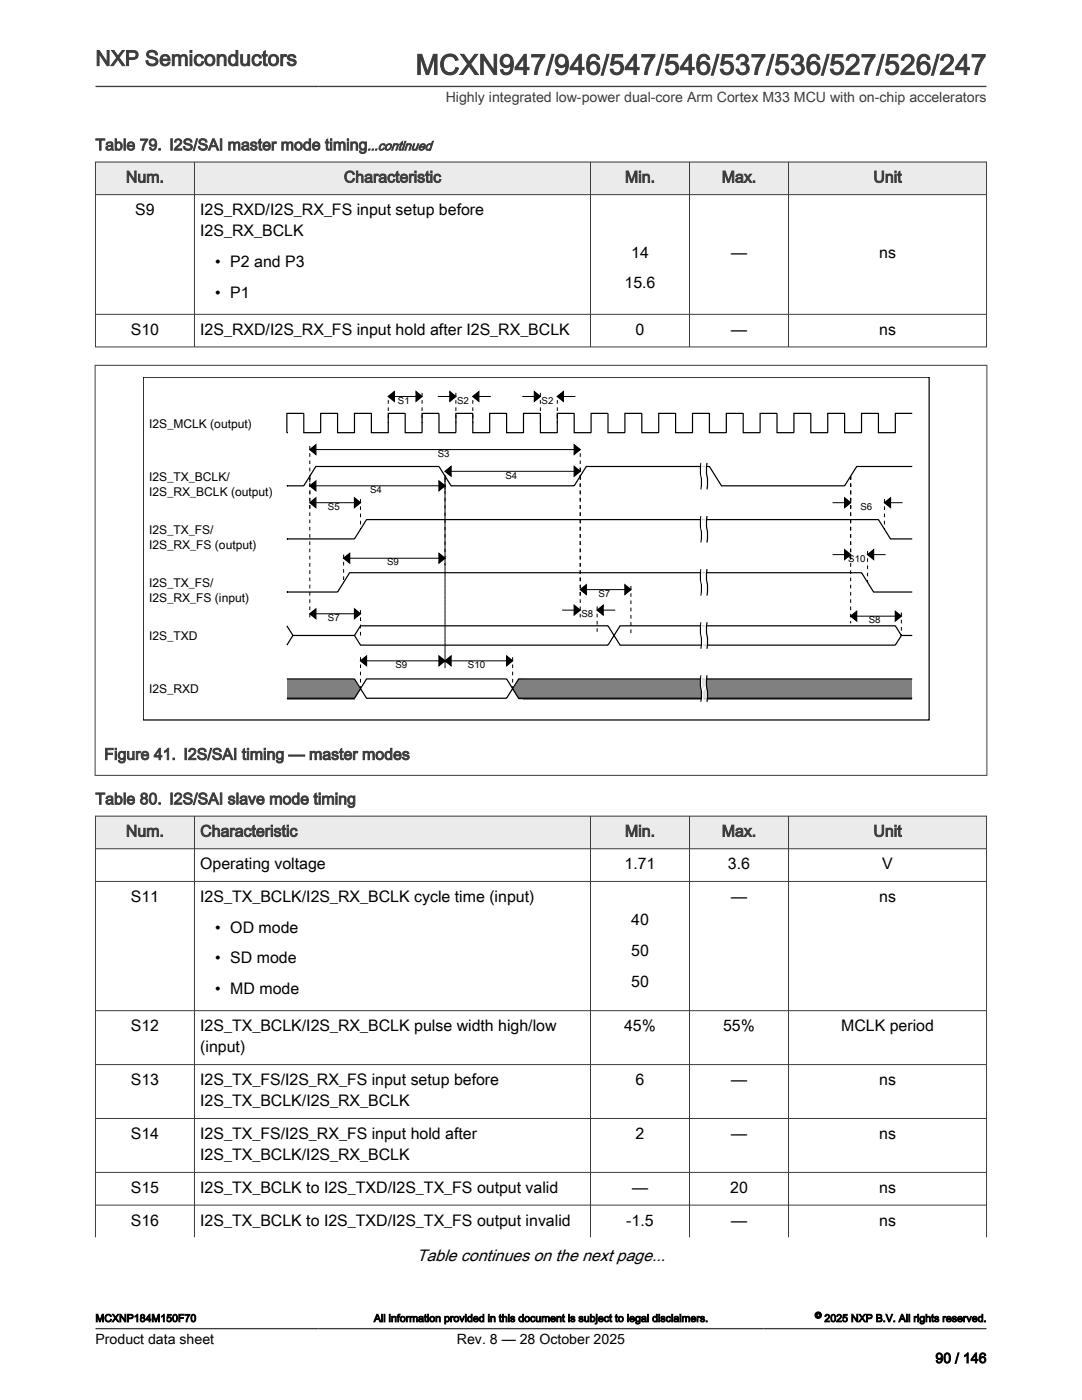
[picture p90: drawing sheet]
<svg xmlns="http://www.w3.org/2000/svg" width="216mm" height="279mm" viewBox="0 0 216 279" stroke-linecap="round" stroke-linejoin="round" font-family="sans-serif">
<defs><g id="words">
<text font-size="5.6" fill="#3c3c3c" x="82.9" y="14.9">MCXN947/946/547/546/537/536/527/526/247</text>
<text font-size="4.2" fill="#3c3c3c" x="19" y="13.1">NXP Semiconductors</text>
<text font-size="3.3" x="83.2" y="251.6">Table continues on the next page...</text>
<g font-size="3.2" fill="#3c3c3c">
<text x="19" y="30">Table 79. I2S/SAI master mode timing</text>
<text x="25.1" y="36.4">Num.</text>
<text x="68.6" y="36.4">Characteristic</text>
<text x="124.7" y="36.4">Min.</text>
<text x="144" y="36.4">Max.</text>
<text x="174.3" y="36.4">Unit</text>
<text x="20.8" y="151.6">Figure 41. I2S/SAI timing — master modes</text>
<text x="19" y="160.5">Table 80. I2S/SAI slave mode timing</text>
<text x="25.1" y="166.9">Num.</text>
<text x="40" y="166.9">Characteristic</text>
<text x="124.7" y="166.9">Min.</text>
<text x="144" y="166.9">Max.</text>
<text x="174.3" y="166.9">Unit</text>
</g>
<g font-size="3.2">
<text x="27" y="42.9">S9</text>
<text x="40" y="42.9">I2S_RXD/I2S_RX_FS input setup before</text>
<text x="40" y="47.2">I2S_RX_BCLK</text>
<text x="43" y="53.3">• P2 and P3</text>
<text x="125.9" y="51.4">14</text>
<text x="145.9" y="51.4">—</text>
<text x="175.4" y="51.4">ns</text>
<text x="43" y="59.4">• P1</text>
<text x="124.6" y="57.5">15.6</text>
<text x="26.1" y="66.8">S10</text>
<text x="40" y="66.8">I2S_RXD/I2S_RX_FS input hold after I2S_RX_BCLK</text>
<text x="126.8" y="66.8">0</text>
<text x="145.9" y="66.8">—</text>
<text x="175.4" y="66.8">ns</text>
<text x="40" y="173.5">Operating voltage</text>
<text x="124.6" y="173.5">1.71</text>
<text x="145.3" y="173.5">3.6</text>
<text x="176" y="173.5">V</text>
<text x="26.1" y="180">S11</text>
<text x="40" y="180">I2S_TX_BCLK/I2S_RX_BCLK cycle time (input)</text>
<text x="145.9" y="180">—</text>
<text x="175.4" y="180">ns</text>
<text x="125.9" y="184.7">40</text>
<text x="43" y="186.1">• OD mode</text>
<text x="125.9" y="190.8">50</text>
<text x="43" y="192.3">• SD mode</text>
<text x="125.9" y="196.9">50</text>
<text x="43" y="198.4">• MD mode</text>
<text x="26.1" y="205.8">S12</text>
<text x="40" y="205.8">I2S_TX_BCLK/I2S_RX_BCLK pulse width high/low</text>
<text x="124.5" y="205.8">45%</text>
<text x="144.3" y="205.8">55%</text>
<text x="167.8" y="205.8">MCLK period</text>
<text x="40" y="210">(input)</text>
<text x="26.1" y="216.5">S13</text>
<text x="40" y="216.5">I2S_TX_FS/I2S_RX_FS input setup before</text>
<text x="40" y="220.8">I2S_TX_BCLK/I2S_RX_BCLK</text>
<text x="126.8" y="216.5">6</text>
<text x="145.9" y="216.5">—</text>
<text x="175.4" y="216.5">ns</text>
<text x="26.1" y="227.3">S14</text>
<text x="40" y="227.3">I2S_TX_FS/I2S_RX_FS input hold after</text>
<text x="126.8" y="227.3">2</text>
<text x="145.9" y="227.3">—</text>
<text x="175.4" y="227.3">ns</text>
<text x="40" y="231.5">I2S_TX_BCLK/I2S_RX_BCLK</text>
<text x="26.1" y="238.1">S15</text>
<text x="40" y="238.1">I2S_TX_BCLK to I2S_TXD/I2S_TX_FS output valid</text>
<text x="126.1" y="238.1">—</text>
<text x="145.7" y="238.1">20</text>
<text x="175.4" y="238.1">ns</text>
<text x="26.1" y="244.6">S16</text>
<text x="40" y="244.6">I2S_TX_BCLK to I2S_TXD/I2S_TX_FS output invalid</text>
<text x="125" y="244.6">-1.5</text>
<text x="145.9" y="244.6">—</text>
<text x="175.4" y="244.6">ns</text>
</g>
<text font-size="2.8" fill="#3c3c3c" x="88.9" y="20.4">Highly integrated low-power dual-core Arm Cortex M33 MCU with on-chip accelerators</text>
<g font-size="2.8">
<text x="19" y="268.1">Product data sheet</text>
<text x="91.2" y="268.1">Rev. 8 — 28 October 2025</text>
<text x="186.6" y="272">90 / 146</text>
</g>
<text font-size="2.6" fill="#3c3c3c" x="73.3" y="30">...continued</text>
<g font-size="2.4">
<text x="29.8" y="85.4">I2S_MCLK (output)</text>
<text x="29.8" y="96">I2S_TX_BCLK/</text>
<text x="29.8" y="99">I2S_RX_BCLK (output)</text>
<text x="29.8" y="106.6">I2S_TX_FS/</text>
<text x="29.8" y="109.6">I2S_RX_FS (output)</text>
<text x="29.8" y="117.2">I2S_TX_FS/</text>
<text x="29.8" y="120.2">I2S_RX_FS (input)</text>
<text x="29.8" y="127.8">I2S_TXD</text>
<text x="29.8" y="138.4">I2S_RXD</text>
</g>
<g font-size="2.1">
<text x="19" y="263.8">MCXNP184M150F70</text>
<text x="74.6" y="263.8">All information provided in this document is subject to legal disclaimers.</text>
<text x="164.5" y="263.8">2025 NXP B.V. All rights reserved.</text>
</g>
<g font-size="1.9">
<text x="79.4" y="80.6">S1</text>
<text x="91.2" y="80.6">S2</text>
<text x="108.1" y="80.6">S2</text>
<text x="87.4" y="91.2">S3</text>
<text x="100.8" y="95.5">S4</text>
<text x="65.4" y="101.8">S5</text>
<text x="73.9" y="98.4">S4</text>
<text x="171.7" y="101.8">S6</text>
<text x="77.2" y="112.9">S9</text>
<text x="169.3" y="112.1">S10</text>
<text x="119.4" y="119.1">S7</text>
<text x="65.4" y="123.9">S7</text>
<text x="116" y="123.2">S8</text>
<text x="173.4" y="124.4">S8</text>
<text x="78.9" y="133.3">S9</text>
<text x="93.4" y="133.3">S10</text>
</g>
<text font-size="1.8" x="162.6" y="263.1">©</text>
</g></defs>
<path d="M19 32.3h177.8v6.5h-177.8z" fill-rule="evenodd" fill="#ebebeb"/>
<path d="M19 32.3h177.9M19 38.8h177.9M19 32.3v37M38.8 32.3v37M117.8 32.3v37M137.6 32.3v37M157.3 32.3v37M196.8 32.3v37M19 69.2h177.9M19 62.7h177.9" fill="none" stroke="#3c3c3c" stroke-width=".2"/>
<path d="M28.6 75.3h156.8v68.4h-156.8z" fill="none" stroke="#000" stroke-width=".24"/>
<g fill="#808080">
<path d="M57.2 135.5h3.4v4.1h-3.4z"/>
<path d="M60.6 135.5h3.4v4.1h-3.4z"/>
<path d="M64 135.5h3.4v4.1h-3.4z"/>
<path d="M67.4 135.5h3.3v4.1h-3.3z"/>
<path d="M70.7 135.5l1.2 2.2-1.2 1.9z"/>
<path d="M103.5 135.5h1v4.1h-1l-1.2-1.9z"/>
<path d="M104.5 135.5h3.3v4.1h-3.3z"/>
<path d="M107.8 135.5h3.4v4.1h-3.4z"/>
<path d="M111.2 135.5h3.4v4.1h-3.4z"/>
<path d="M114.6 135.5h3.3v4.1h-3.3z"/>
<path d="M117.9 135.5h3.4v4.1h-3.4z"/>
<path d="M121.3 135.5h3.4v4.1h-3.4z"/>
<path d="M124.7 135.5h3.4v4.1h-3.4z"/>
<path d="M128.1 135.5h3.3v4.1h-3.3z"/>
<path d="M131.4 135.5h3.4v4.1h-3.4z"/>
<path d="M134.8 135.5h3.4v4.1h-3.4z"/>
<path d="M138.2 135.5h3.4v4.1h-3.4z"/>
<path d="M141.6 135.5h3.3v4.1h-3.3z"/>
<path d="M144.9 135.5h3.4v4.1h-3.4z"/>
<path d="M148.3 135.5h3.4v4.1h-3.4z"/>
<path d="M151.7 135.5h3.3v4.1h-3.3z"/>
<path d="M155 135.5h3.4v4.1h-3.4z"/>
<path d="M158.4 135.5h3.4v4.1h-3.4z"/>
<path d="M161.8 135.5h3.4v4.1h-3.4z"/>
<path d="M165.2 135.5h3.3v4.1h-3.3z"/>
<path d="M168.5 135.5h3.4v4.1h-3.4z"/>
<path d="M171.9 135.5h3.4v4.1h-3.4z"/>
<path d="M175.3 135.5h3.4v4.1h-3.4z"/>
<path d="M178.7 135.5h3.3v4.1h-3.3z"/>
</g>
<g fill="none" stroke="#000" stroke-width=".24">
<path d="M77.5 79.1l1.2-.9v1.9zM83 78.2l1.2 .9-1.2 1zM89.8 78.2l1.2 .9-1.2 1zM94.3 79.1l1.2-.9v1.9zM106.6 78.2l1.2 .9-1.2 1zM111.2 79.1l1.2-.9v1.9zM57.2 86.4h.1M57.2 97h.1M61.8 89.7l1.2-.9v1.9zM61.8 97l1.2-1v1.9zM70.7 99.4l1.2 .9-1.2 1zM87.6 96l1.2 1-1.2 .9z"/>
<path d="M88.8 94.1l1.2-1v1.9zM114.6 88.8l1.2 .9-1.2 1zM114.6 93.1l1.2 1-1.2 .9zM139.9 92.4l-.1 1.2 .2 2.3-.1 1.8M141.1 92.4l-.1 1.7 .2 1.8-.1 1.8M168.5 99.4l1.2 .9-1.2 1zM182 82.5h-3.3v3.9h-3.4v-3.9h-3.4v3.9h-3.4v-3.9h-3.3v3.9h-3.4v-3.9h-3.4v3.9h-3.4v-3.9h-3.3v3.9h-3.4v-3.9h-3.4v3.9h-3.3v-3.9h-3.4v3.9h-3.4v-3.9h-3.4v3.9h-3.3v-3.9h-3.4v3.9h-3.4v-3.9h-3.4v3.9h-3.3v-3.9h-3.4v3.9h-3.4v-3.9h-3.3v3.9h-3.4v-3.9h-3.4v3.9h-3.4v-3.9h-3.3v3.9h-3.4v-3.9h-3.4v3.9h-3.4v-3.9h-3.3v3.9h-3.4v-3.9h-3.4v3.9h-3.3v-3.9h-3.4v3.9h-3.4v-3.9h-3.4v3.9M182 93.1h-11.1l-2.4 3.9h-24.5l-2.4-3.9h-24.6l-2.4 3.9h-24.6l-2.4-3.9h-24.6l-2.4 3.9h-3.4M57.2 107.6h.1M57.2 107.6h13.5l2.4-3.9h102.2l2.4 3.9h4.3M57.2 118.2h.1M57.2 118.2h10.2l2.4-3.9h102.1l2.4 3.9h7.7"/>
<path d="M61.8 100.3l1.2-.9v1.9zM68.6 111.4l1.2-1v2zM87.6 110.4l1.2 1-1.2 1zM115.8 117.7l1.2-1v1.9zM124.7 116.7l1.2 1-1.2 .9zM139.9 103l-.1 1.2 .2 2.3-.1 1.8M139.9 113.6l-.1 1.2 .2 2.3-.1 1.8M141.1 103l-.1 1.2 .2 2.3-.1 1.8M141.1 113.6l-.1 1.2 .2 2.3-.1 1.8M168.5 109.7l1.2 1-1.2 .9zM173.1 110.7l1.2-1v1.9zM176.5 100.3l1.2-.9v1.9z"/>
<path d="M57.2 135.5h13.5l2.4 3.9h28l2.4-3.9h78.5M57.2 139.4h13.5l2.4-3.9h28l2.4 3.9h78.5M57.2 124.9l1.2 1.9M61.8 122.5l1.2-1v2zM70.7 126.8h-12.3l-1.2 2M70.7 126.8l1.2 2h49.4l2.4-3.9h55l1.2 1.9M70.7 126.8l1.2-1.9h49.4l2.4 3.9h55l1.2-2h2.1M70.7 121.5l1.2 1-1.2 1zM71.9 131.9l1.2-1v1.9zM87.6 130.9l1.2 1-1.2 .9zM88.8 131.9l1.2-1v1.9zM101.1 130.9l1.2 1-1.2 .9z"/>
<path d="M114.6 120.8l1.2 1-1.2 .9zM119.2 121.8l1.2-1v1.9zM139.9 124.2l-.1 1.2 .2 2.3-.1 1.8M139.9 134.8l-.1 1.2 .2 2.3-.1 1.8M141.1 124.2l-.1 1.2 .2 2.3-.1 1.8M141.1 134.8l-.1 1.2 .2 2.3-.1 1.8M169.7 123l1.2-1v1.9zM178.7 122l1.2 1-1.2 .9z"/>
</g>
<g fill="#000">
<path d="M77.5 79.1l1.2-.9v1.9zM83 78.2l1.2 .9-1.2 1zM89.8 78.2l1.2 .9-1.2 1zM94.3 79.1l1.2-.9v1.9zM106.6 78.2l1.2 .9-1.2 1zM111.2 79.1l1.2-.9v1.9zM61.8 89.7l1.2-.9v1.9zM61.8 97l1.2-1v1.9zM87.6 96l1.2 1-1.2 .9zM88.8 94.1l1.2-1v1.9zM114.6 88.8l1.2 .9-1.2 1zM114.6 93.1l1.2 1-1.2 .9z"/>
<path d="M61.8 100.3l1.2-.9v1.9zM68.6 111.4l1.2-1v2zM70.7 99.4l1.2 .9-1.2 1zM87.6 110.4l1.2 1-1.2 1zM115.8 117.7l1.2-1v1.9zM124.7 116.7l1.2 1-1.2 .9zM168.5 99.4l1.2 .9-1.2 1zM168.5 109.7l1.2 1-1.2 .9zM173.1 110.7l1.2-1v1.9zM176.5 100.3l1.2-.9v1.9zM61.8 122.5l1.2-1v2zM70.7 121.5l1.2 1-1.2 1z"/>
<path d="M71.9 131.9l1.2-1v1.9zM87.6 130.9l1.2 1-1.2 .9zM88.8 131.9l1.2-1v1.9zM101.1 130.9l1.2 1-1.2 .9zM114.6 120.8l1.2 1-1.2 .9zM119.2 121.8l1.2-1v1.9zM169.7 123l1.2-1v1.9zM178.7 122l1.2 1-1.2 .9z"/>
</g>
<g fill="none" stroke="#000" stroke-width=".2" stroke-dasharray=".7 .7" stroke-linecap="butt">
<path d="M77.5 79.8v4.6M84.2 78.4v6M91 78.4v6M94.3 79.8v4.6M107.8 78.4v6M111.2 79.8v4.6M61.8 95v6.8M61.8 95v28.9M61.8 89v6M61.8 96.2v-1.2M71.9 99.6v6M88.8 94.8v.2"/>
<path d="M88.8 95v17.9M88.8 95v38.3M88.8 97.7v-2.7M115.8 90.4v4.6M115.8 93.3v1.7M115.8 95v24.1M115.8 95v28.2M169.7 95v29.4M169.7 95v6.8M169.7 95v17.1M176.5 99.6v6M68.6 110.7v5.5"/>
<path d="M125.9 116.9v9.9M173.1 110v6.2M71.9 121.8v5M71.9 131.2v6.2M88.8 132.6v-37.6M102.3 131.2v6.2M119.2 121v5.8M179.9 122.2v4.6"/>
</g>
<g fill="none" stroke="#000" stroke-width=".2">
<path d="M77.5 79.1h6.7M87.4 79.1h3.6M94.3 79.1h3.7M104.2 79.1h3.6M111.2 79.1h3.6M61.8 89.7h54M61.8 97h27M88.8 94.1h27M61.8 100.3h10.1M68.6 111.4h20.2M115.8 117.7h10.1M166.1 100.3h3.6"/>
<path d="M166.1 110.7h3.6M173.1 110.7h3.6M176.5 100.3h3.6M61.8 122.5h10.1M71.9 131.9h30.4M112.2 121.8h3.6M119.2 121.8h3.6M169.7 123h10.2"/>
</g>
<g fill="none" stroke="#fff" stroke-width=".24">
<path d="M140.1 92.4l-.1 1.2 .2 2.3-.1 1.8M140.4 92.4l-.2 1.2 .3 2.3-.1 1.8M140.6 92.4l-.1 1.2 .2 2.3-.1 1.8M140.8 92.4l-.1 1.2 .2 2.3-.1 1.8M140.1 103l-.1 1.2 .2 2.3-.1 1.8M140.1 113.6l-.1 1.2 .2 2.3-.1 1.8M140.4 103l-.2 1.2 .3 2.3-.1 1.8M140.4 113.6l-.2 1.2 .3 2.3-.1 1.8M140.6 103l-.1 1.2 .2 2.3-.1 1.8M140.6 113.6l-.1 1.2 .2 2.3-.1 1.8M140.8 103l-.1 1.2 .2 2.3-.1 1.8M140.8 113.6l-.1 1.2 .2 2.3-.1 1.8"/>
<path d="M140.1 124.2l-.1 1.7 .2 2.3-.1 1.3M140.1 134.8l-.1 1.2 .2 2.3-.1 1.8M140.4 124.2l-.2 1.2 .3 2.3-.1 1.8M140.4 134.8l-.2 1.2 .3 2.3-.1 1.8M140.6 124.2l-.1 1.2 .2 2.3-.1 1.8M140.6 134.8l-.1 1.2 .2 2.3-.1 1.8M140.8 124.2l-.1 1.7 .2 2.3-.1 1.3M140.8 134.8l-.1 1.7 .2 2.3-.1 1.3"/>
</g>
<path d="M18.9 72.9h178.1M19 72.8v82M196.9 72.8v82M18.9 154.7h178.1" fill="none" stroke="#3c3c3c" stroke-width=".2"/>
<path d="M19 162.9h177.8v6.5h-177.8z" fill-rule="evenodd" fill="#ebebeb"/>
<g fill="none" stroke="#3c3c3c" stroke-width=".2">
<path d="M19 162.9h177.9M19 169.4h177.9M19 175.9h177.9M19 162.8v84.1M38.8 162.8v84.1M117.8 162.8v84.1M137.6 162.8v84.1M157.3 162.8v84.1M196.8 162.8v84.1M19 201.7h177.9M19 212.5h177.9M19 223.2h177.9"/>
<path d="M19 234h177.9M19 240.5h177.9"/>
</g>
<path d="M19 17.3h177.8M19 265.2h177.8" fill="none" stroke="#3c3c3c" stroke-width=".26"/>
<path d="M18.7 269.3h14v4h-14z" fill="#fff"/>
<use href="#words"/>
</svg>
